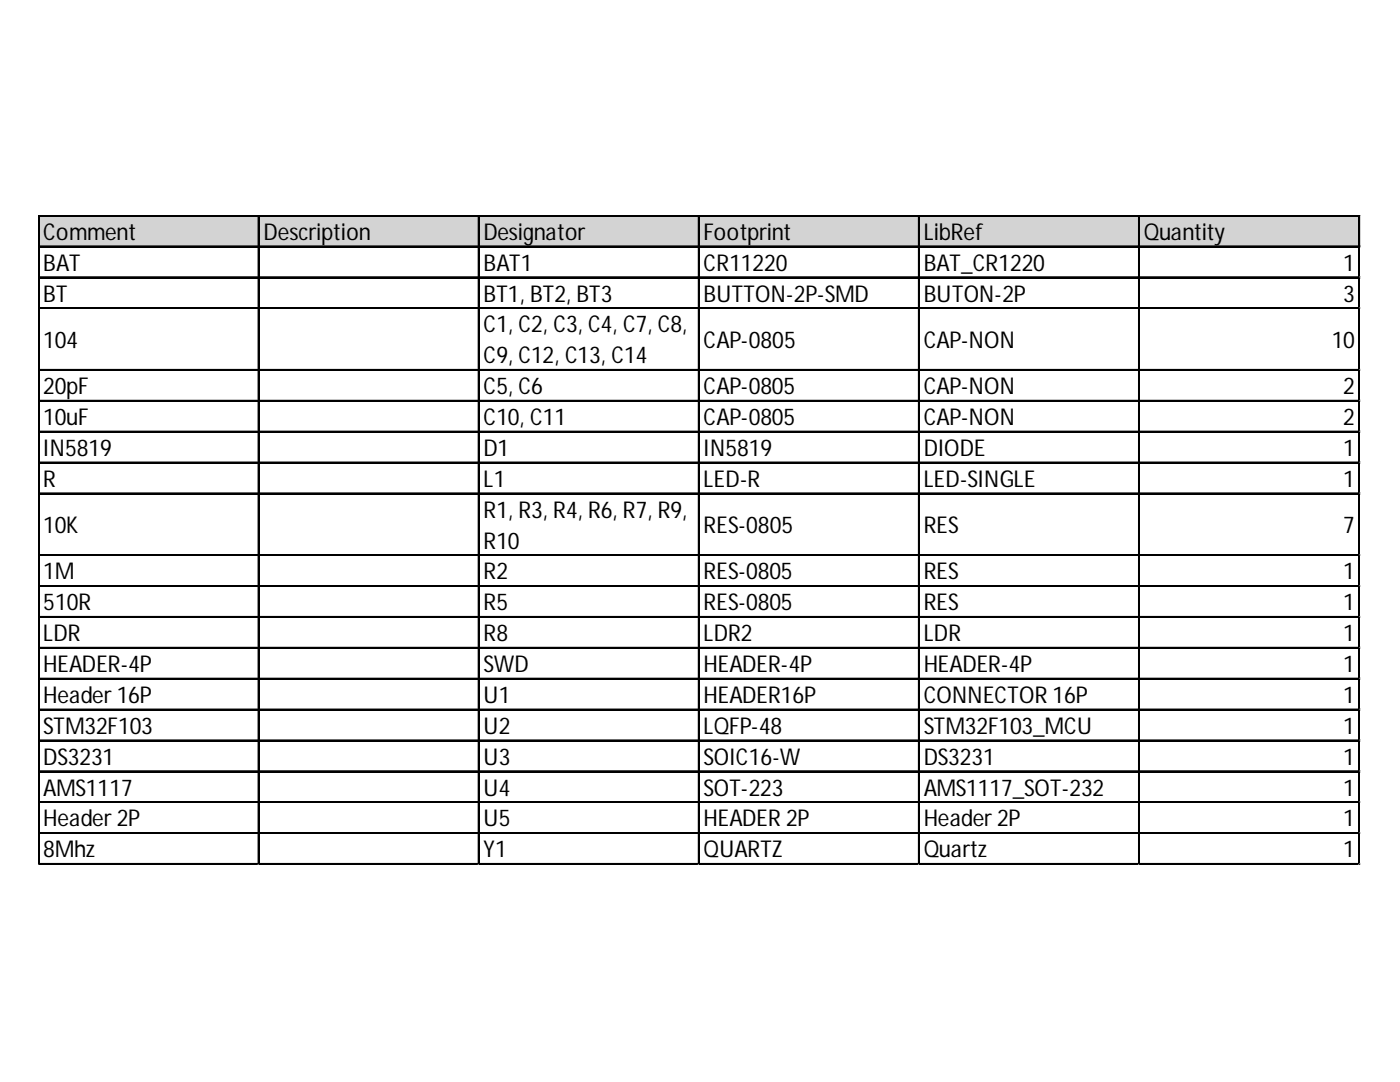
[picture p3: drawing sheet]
<svg xmlns="http://www.w3.org/2000/svg" width="279mm" height="216mm" viewBox="0 0 279 216" stroke-linecap="round" stroke-linejoin="round" font-family="sans-serif">
<defs><g id="words">
<g font-size="4.6">
<text x="8.6" y="47.8">Comment</text>
<text x="52.6" y="47.8">Description</text>
<text x="96.5" y="47.8">Designator</text>
<text x="140.4" y="47.8">Footprint</text>
<text x="184.3" y="47.8">LibRef</text>
<text x="228.3" y="47.8">Quantity</text>
<text x="8.6" y="54">BAT</text>
<text x="96.5" y="54">BAT1</text>
<text x="140.4" y="54">CR11220</text>
<text x="184.3" y="54">BAT_CR1220</text>
<text x="268.1" y="54">1</text>
<text x="8.6" y="60.2">BT</text>
<text x="96.5" y="60.2">BT1, BT2, BT3</text>
<text x="140.4" y="60.2">BUTTON-2P-SMD</text>
<text x="184.3" y="60.2">BUTON-2P</text>
<text x="268.1" y="60.2">3</text>
<text x="8.6" y="69.4">104</text>
<text x="96.5" y="66.3">C1, C2, C3, C4, C7, C8,</text>
<text x="140.4" y="69.4">CAP-0805</text>
<text x="184.3" y="69.4">CAP-NON</text>
<text x="265.8" y="69.4">10</text>
<text x="96.5" y="72.5">C9, C12, C13, C14</text>
<text x="8.6" y="78.6">20pF</text>
<text x="96.5" y="78.6">C5, C6</text>
<text x="140.4" y="78.6">CAP-0805</text>
<text x="184.3" y="78.6">CAP-NON</text>
<text x="268.1" y="78.6">2</text>
<text x="8.6" y="84.8">10uF</text>
<text x="96.5" y="84.8">C10, C11</text>
<text x="140.4" y="84.8">CAP-0805</text>
<text x="184.3" y="84.8">CAP-NON</text>
<text x="268.1" y="84.8">2</text>
<text x="8.6" y="91">IN5819</text>
<text x="96.5" y="91">D1</text>
<text x="140.4" y="91">IN5819</text>
<text x="184.3" y="91">DIODE</text>
<text x="268.1" y="91">1</text>
<text x="8.6" y="97.1">R</text>
<text x="96.5" y="97.1">L1</text>
<text x="140.4" y="97.1">LED-R</text>
<text x="184.3" y="97.1">LED-SINGLE</text>
<text x="268.1" y="97.1">1</text>
<text x="8.6" y="106.4">10K</text>
<text x="96.5" y="103.3">R1, R3, R4, R6, R7, R9,</text>
<text x="140.4" y="106.4">RES-0805</text>
<text x="184.3" y="106.4">RES</text>
<text x="268.1" y="106.4">7</text>
<text x="96.5" y="109.5">R10</text>
<text x="8.6" y="115.6">1M</text>
<text x="96.5" y="115.6">R2</text>
<text x="140.4" y="115.6">RES-0805</text>
<text x="184.3" y="115.6">RES</text>
<text x="268.1" y="115.6">1</text>
<text x="8.6" y="121.8">510R</text>
<text x="96.5" y="121.8">R5</text>
<text x="140.4" y="121.8">RES-0805</text>
<text x="184.3" y="121.8">RES</text>
<text x="268.1" y="121.8">1</text>
<text x="8.6" y="127.9">LDR</text>
<text x="96.5" y="127.9">R8</text>
<text x="140.4" y="127.9">LDR2</text>
<text x="184.3" y="127.9">LDR</text>
<text x="268.1" y="127.9">1</text>
<text x="8.6" y="134.1">HEADER-4P</text>
<text x="96.5" y="134.1">SWD</text>
<text x="140.4" y="134.1">HEADER-4P</text>
<text x="184.3" y="134.1">HEADER-4P</text>
<text x="268.1" y="134.1">1</text>
<text x="8.6" y="140.3">Header16P</text>
<text x="96.5" y="140.3">U1</text>
<text x="140.4" y="140.3">HEADER16P</text>
<text x="184.3" y="140.3">CONNECTOR 16P</text>
<text x="268.1" y="140.3">1</text>
<text x="8.6" y="146.4">STM32F103</text>
<text x="96.5" y="146.4">U2</text>
<text x="140.4" y="146.4">LQFP-48</text>
<text x="184.3" y="146.4">STM32F103_MCU</text>
<text x="268.1" y="146.4">1</text>
<text x="8.6" y="152.6">DS3231</text>
<text x="96.5" y="152.6">U3</text>
<text x="140.4" y="152.6">SOIC16-W</text>
<text x="184.3" y="152.6">DS3231</text>
<text x="268.1" y="152.6">1</text>
<text x="8.6" y="158.7">AMS1117</text>
<text x="96.5" y="158.7">U4</text>
<text x="140.4" y="158.7">SOT-223</text>
<text x="184.3" y="158.7">AMS1117_SOT-232</text>
<text x="268.1" y="158.7">1</text>
<text x="8.6" y="164.9">Header2P</text>
<text x="96.5" y="164.9">U5</text>
<text x="140.4" y="164.9">HEADER 2P</text>
<text x="184.3" y="164.9">Header2P</text>
<text x="268.1" y="164.9">1</text>
<text x="8.6" y="171.1">8Mhz</text>
<text x="96.5" y="171.1">Y1</text>
<text x="140.4" y="171.1">QUARTZ</text>
<text x="184.3" y="171.1">Quartz</text>
<text x="268.1" y="171.1">1</text>
</g>
</g></defs>
<path d="M7.8 43.1h263.7v6.2h-263.7z" fill="#d3d3d3"/>
<g fill="none" stroke="#000" stroke-width=".26">
<path d="M7.6 42.9v129.7M7.7 42.9v129.7M7.9 42.9h263.5M7.9 43.1h263.5M7.9 49.1h263.5M7.9 49.2h263.5M7.9 55.3h263.5M7.9 55.4h263.5M51.5 43.2v129.4M51.7 43.2v129.4M95.5 43.2v129.4M95.6 43.2v129.4"/>
<path d="M139.4 43.2v129.4M139.5 43.2v129.4M183.3 43.2v129.4M183.4 43.2v129.4M227.2 43.2v129.4M227.4 43.2v129.4M271.2 43.2v129.4M271.3 43.2v129.4M7.9 61.4h263.5M7.9 61.5h263.5M7.9 73.7h263.5M7.9 73.9h263.5"/>
<path d="M7.9 79.9h263.5M7.9 80h263.5M7.9 86.1h263.5M7.9 86.2h263.5M7.9 92.2h263.5M7.9 92.3h263.5M7.9 98.4h263.5M7.9 98.5h263.5M7.9 110.7h263.5M7.9 110.8h263.5M7.9 116.9h263.5M7.9 117h263.5"/>
<path d="M7.9 123h263.5M7.9 123.2h263.5M7.9 129.2h263.5M7.9 129.3h263.5M7.9 135.3h263.5M7.9 135.5h263.5M7.9 141.5h263.5M7.9 141.6h263.5M7.9 147.7h263.5M7.9 147.8h263.5M7.9 153.8h263.5M7.9 154h263.5"/>
<path d="M7.9 160h263.5M7.9 160.1h263.5M7.9 166.2h263.5M7.9 166.3h263.5M7.9 172.3h263.5M7.9 172.4h263.5"/>
</g>
<path d="M7.6 172.6h.1" fill="none" stroke="#d4d4d4" stroke-width=".26"/>
<path d="M7.6 172.6h.3z" fill="#d4d4d4"/>
<path d="M51.5 172.6h.1" fill="none" stroke="#d4d4d4" stroke-width=".26"/>
<path d="M51.5 172.6h.3z" fill="#d4d4d4"/>
<path d="M95.5 172.6h.1" fill="none" stroke="#d4d4d4" stroke-width=".26"/>
<path d="M95.5 172.6h.2z" fill="#d4d4d4"/>
<path d="M139.4 172.6h.1" fill="none" stroke="#d4d4d4" stroke-width=".26"/>
<path d="M139.4 172.6h.2z" fill="#d4d4d4"/>
<path d="M183.3 172.6h.1" fill="none" stroke="#d4d4d4" stroke-width=".26"/>
<path d="M183.3 172.6h.3z" fill="#d4d4d4"/>
<path d="M227.2 172.6h.1" fill="none" stroke="#d4d4d4" stroke-width=".26"/>
<path d="M227.2 172.6h.3z" fill="#d4d4d4"/>
<path d="M271.2 172.6h.1" fill="none" stroke="#d4d4d4" stroke-width=".26"/>
<path d="M271.2 172.6h.2z" fill="#d4d4d4"/>
<path d="M271.4 55.3h.1" fill="none" stroke="#d4d4d4" stroke-width=".26"/>
<path d="M271.4 55.3l.1 .2z" fill="#d4d4d4"/>
<path d="M271.4 61.4h.1" fill="none" stroke="#d4d4d4" stroke-width=".26"/>
<path d="M271.4 61.4l.1 .3z" fill="#d4d4d4"/>
<path d="M271.4 73.7h.1" fill="none" stroke="#d4d4d4" stroke-width=".26"/>
<path d="M271.4 73.7l.1 .3z" fill="#d4d4d4"/>
<path d="M271.4 79.9h.1" fill="none" stroke="#d4d4d4" stroke-width=".26"/>
<path d="M271.4 79.9l.1 .3z" fill="#d4d4d4"/>
<path d="M271.4 86.1h.1" fill="none" stroke="#d4d4d4" stroke-width=".26"/>
<path d="M271.4 86.1l.1 .2z" fill="#d4d4d4"/>
<path d="M271.4 92.2h.1" fill="none" stroke="#d4d4d4" stroke-width=".26"/>
<path d="M271.4 92.2l.1 .3z" fill="#d4d4d4"/>
<path d="M271.4 98.4h.1" fill="none" stroke="#d4d4d4" stroke-width=".26"/>
<path d="M271.4 98.4l.1 .2z" fill="#d4d4d4"/>
<path d="M271.4 110.7h.1" fill="none" stroke="#d4d4d4" stroke-width=".26"/>
<path d="M271.4 110.7l.1 .3z" fill="#d4d4d4"/>
<path d="M271.4 116.9h.1" fill="none" stroke="#d4d4d4" stroke-width=".26"/>
<path d="M271.4 116.9l.1 .2z" fill="#d4d4d4"/>
<path d="M271.4 123h.1" fill="none" stroke="#d4d4d4" stroke-width=".26"/>
<path d="M271.4 123l.1 .3z" fill="#d4d4d4"/>
<path d="M271.4 129.2h.1" fill="none" stroke="#d4d4d4" stroke-width=".26"/>
<path d="M271.4 129.2l.1 .2z" fill="#d4d4d4"/>
<path d="M271.4 135.3h.1" fill="none" stroke="#d4d4d4" stroke-width=".26"/>
<path d="M271.4 135.3l.1 .3z" fill="#d4d4d4"/>
<path d="M271.4 141.5h.1" fill="none" stroke="#d4d4d4" stroke-width=".26"/>
<path d="M271.4 141.5l.1 .3z" fill="#d4d4d4"/>
<path d="M271.4 147.7h.1" fill="none" stroke="#d4d4d4" stroke-width=".26"/>
<path d="M271.4 147.7l.1 .2z" fill="#d4d4d4"/>
<path d="M271.4 153.8h.1" fill="none" stroke="#d4d4d4" stroke-width=".26"/>
<path d="M271.4 153.8l.1 .3z" fill="#d4d4d4"/>
<path d="M271.4 160h.1" fill="none" stroke="#d4d4d4" stroke-width=".26"/>
<path d="M271.4 160l.1 .3z" fill="#d4d4d4"/>
<path d="M271.4 166.2h.1" fill="none" stroke="#d4d4d4" stroke-width=".26"/>
<path d="M271.4 166.2l.1 .2z" fill="#d4d4d4"/>
<path d="M271.4 172.3h.1" fill="none" stroke="#d4d4d4" stroke-width=".26"/>
<path d="M271.4 172.3l.1 .3z" fill="#d4d4d4"/>
<use href="#words"/>
</svg>
